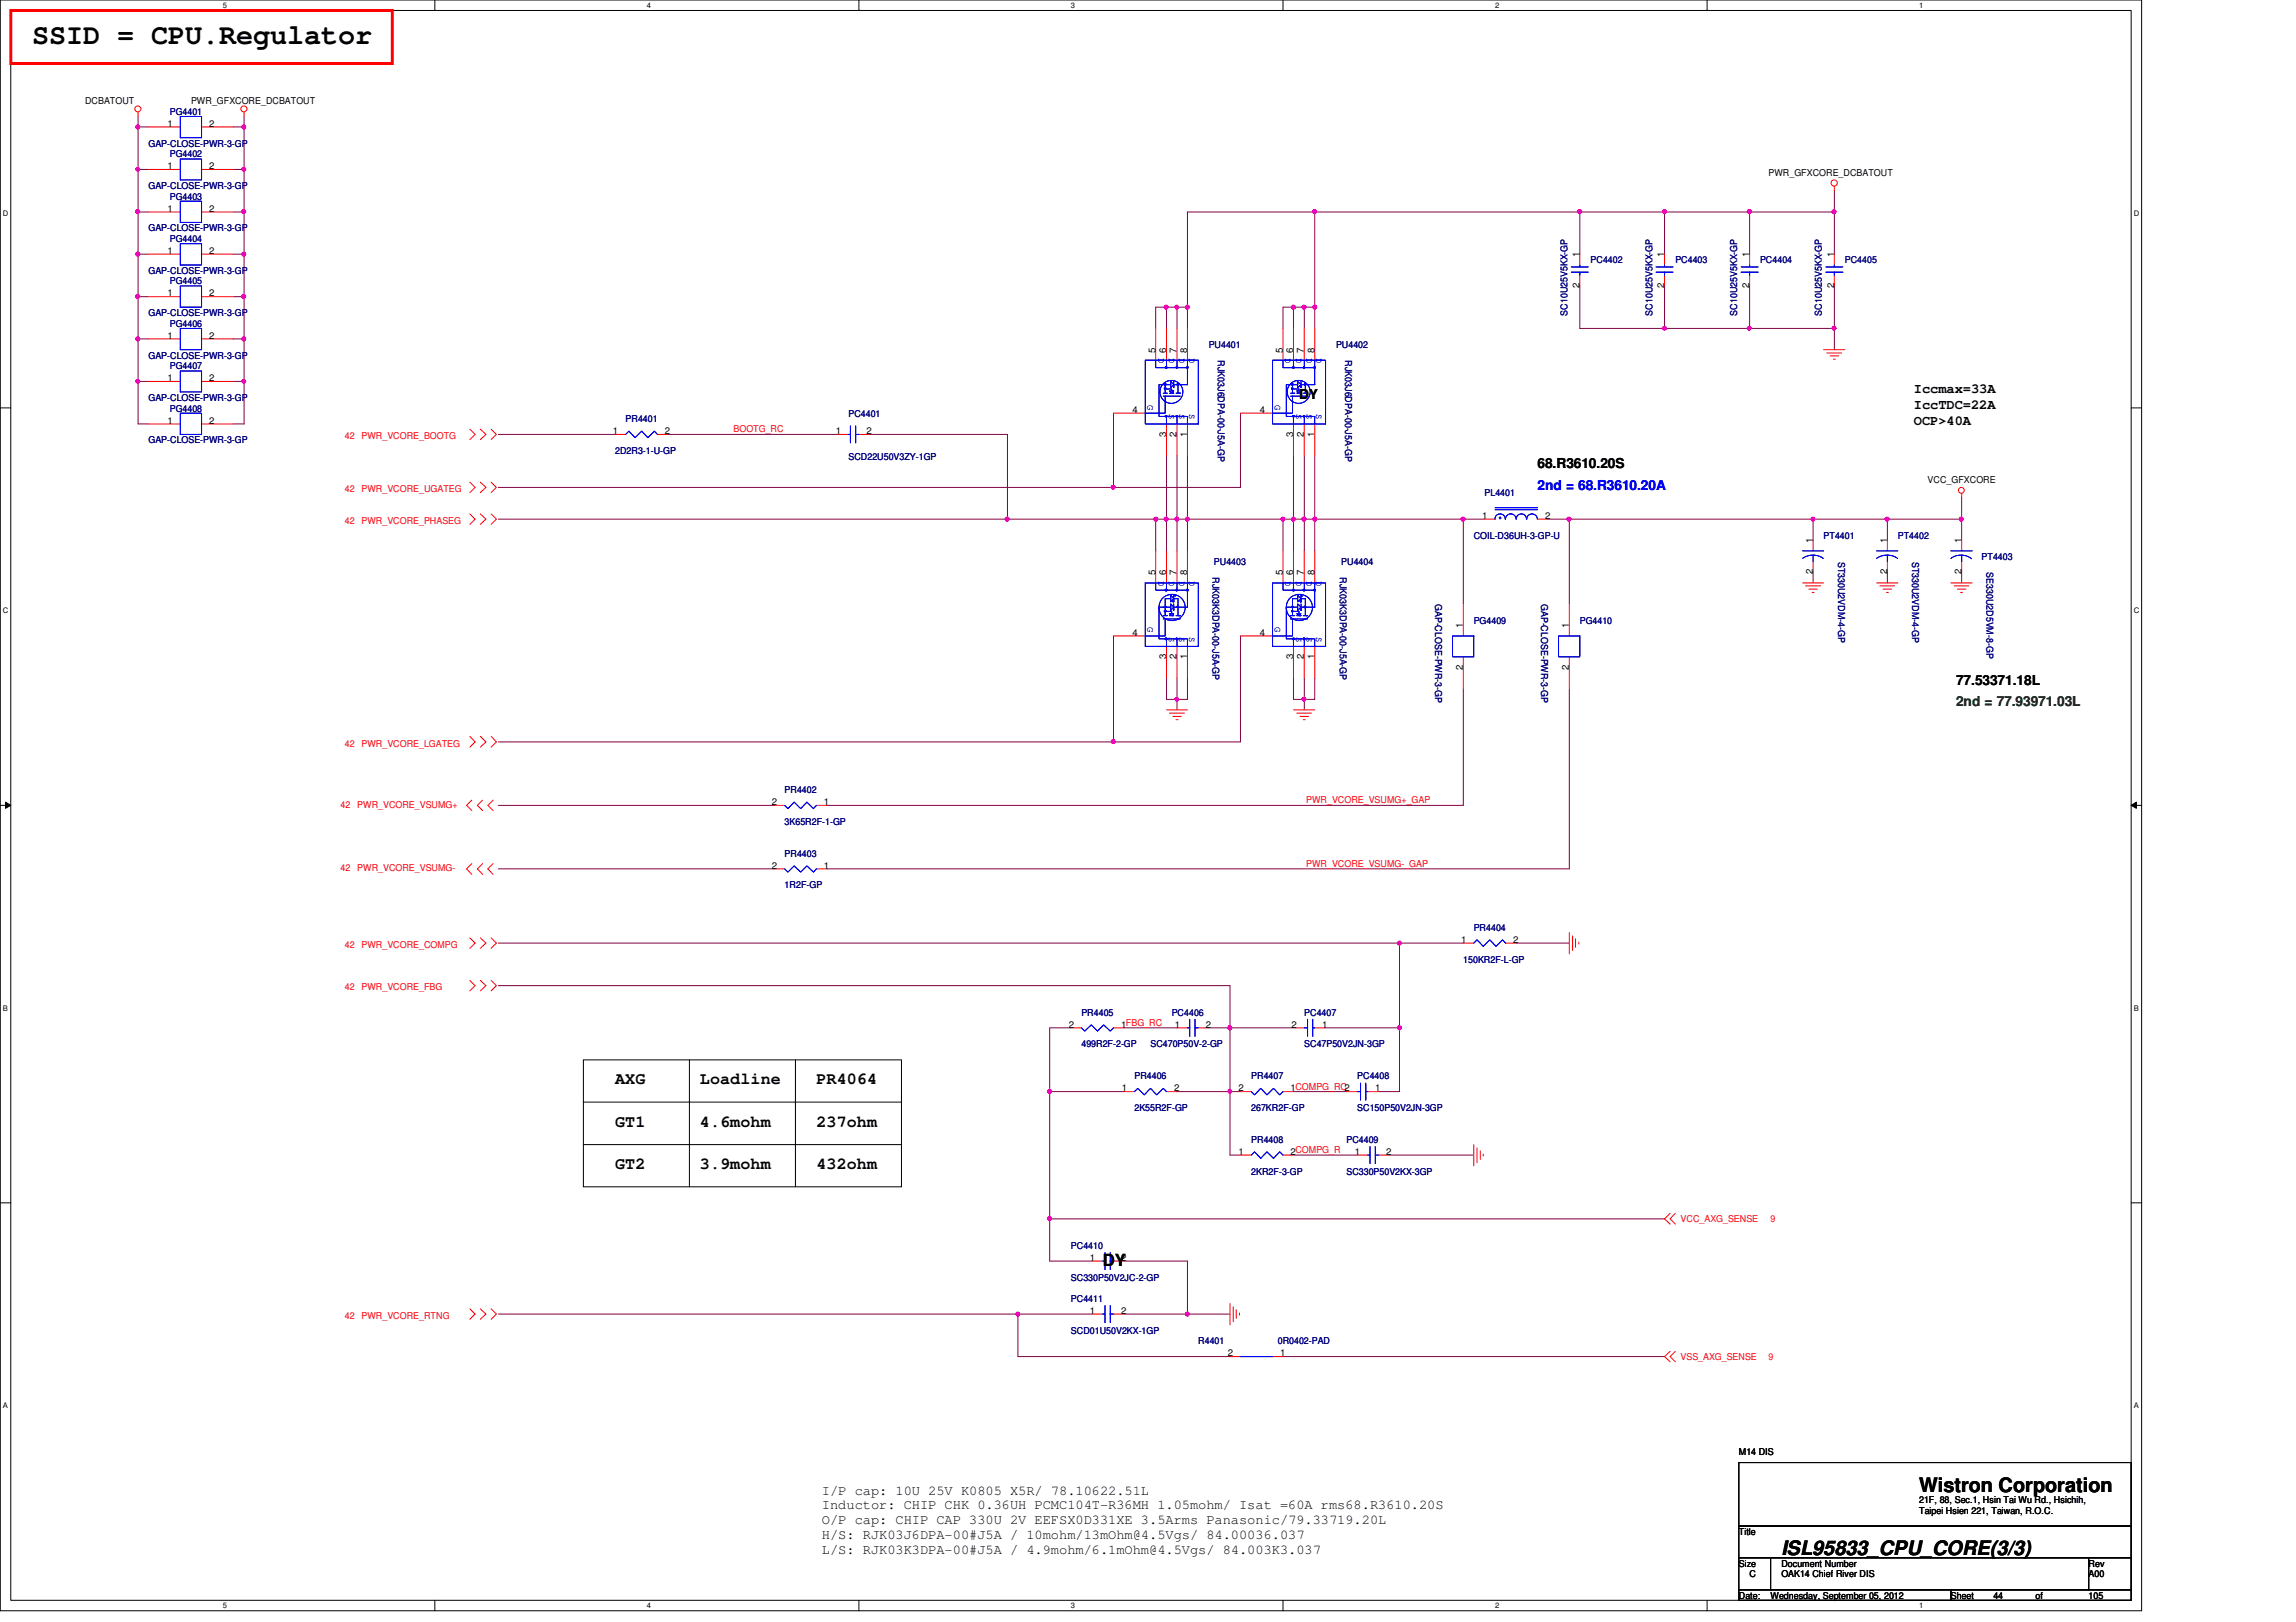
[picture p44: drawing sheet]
<svg xmlns="http://www.w3.org/2000/svg" width="297mm" height="210mm" viewBox="0 0 297 210" stroke-linecap="round" stroke-linejoin="round" font-family="sans-serif">
<defs><g id="words">
<text font-size="3.7" x="4.1" y="5.8">SSID = CPU.Regulator</text>
<g font-size="2.6">
<text x="248.3" y="193">Wistron Corporation</text>
<text x="230.5" y="201.2">ISL95833_CPU_CORE(3/3)</text>
</g>
<g font-size="2.2">
<text x="79.6" y="140.3">AXG</text>
<text x="90.5" y="140.3">Loadline</text>
<text x="105.6" y="140.3">PR4064</text>
<text x="79.6" y="145.8">GT1</text>
<text x="90.5" y="145.8">4.6mohm</text>
<text x="105.6" y="145.8">237ohm</text>
<text x="79.6" y="151.3">GT2</text>
<text x="90.5" y="151.3">3.9mohm</text>
<text x="105.6" y="151.3">432ohm</text>
<text x="142.7" y="163.9">DY</text>
</g>
<g font-size="1.8">
<text x="168.1" y="51.7">DY</text>
<text x="247.6" y="50.9">Iccmax=33A</text>
<text x="247.6" y="53">IccTDC=22A</text>
<text x="247.6" y="55">OCP&gt;40A</text>
<text x="198.9" y="60.6">68.R3610.20S</text>
<text x="253.1" y="88.6">77.53371.18L</text>
<text x="106.3" y="193.4">I/P cap: 10U 25V K0805 X5R/ 78.10622.51L</text>
<text x="106.3" y="195.3">Inductor: CHIP CHK 0.36UH PCMC104T-R36MH 1.05mohm/ Isat =60A rms68.R3610.20S</text>
<text x="106.3" y="197.2">O/P cap: CHIP CAP 330U 2V EEFSX0D331XE 3.5Arms Panasonic/79.33719.20L</text>
<text x="106.3" y="199.1">H/S: RJK03J6DPA-00#J5A / 10mohm/13mOhm@4.5Vgs/ 84.00036.037</text>
<text x="106.3" y="201">L/S: RJK03K3DPA-00#J5A / 4.9mohm/6.1mOhm@4.5Vgs/ 84.003K3.037</text>
</g>
<text font-size="1.8" fill="#00f" x="198.9" y="63.4">2nd = 68.R3610.20A</text>
<text font-size="1.8" fill="#008000" x="253.1" y="91.4">2nd = 77.93971.03L</text>
<g font-size="1.2">
<text x="11" y="13.5">DCBATOUT</text>
<text x="21.7" y="16.4">1</text>
<text x="24.7" y="13.5">PWR_GFXCORE_DCBATOUT</text>
<text x="27" y="16.4">2</text>
<text x="21.7" y="21.9">1</text>
<text x="27" y="21.9">2</text>
<text x="228.8" y="22.8">PWR_GFXCORE_DCBATOUT</text>
<text x="21.7" y="27.4">1</text>
<text x="27" y="27.4">2</text>
<text x="21.7" y="32.9">1</text>
<text x="27" y="32.9">2</text>
<text x="204.3" y="33.3" transform="rotate(-90 204.3 33.3)">1</text>
<text x="215.3" y="33.3" transform="rotate(-90 215.3 33.3)">1</text>
<text x="226.3" y="33.3" transform="rotate(-90 226.3 33.3)">1</text>
<text x="237.3" y="33.3" transform="rotate(-90 237.3 33.3)">1</text>
<text x="21.7" y="38.4">1</text>
<text x="27" y="38.4">2</text>
<text x="204.3" y="37.3" transform="rotate(-90 204.3 37.3)">2</text>
<text x="215.3" y="37.3" transform="rotate(-90 215.3 37.3)">2</text>
<text x="226.3" y="37.3" transform="rotate(-90 226.3 37.3)">2</text>
<text x="237.3" y="37.3" transform="rotate(-90 237.3 37.3)">2</text>
<text x="21.7" y="43.8">1</text>
<text x="27" y="43.8">2</text>
<text x="149.5" y="45.6" transform="rotate(-90 149.5 45.6)">5</text>
<text x="150.9" y="45.6" transform="rotate(-90 150.9 45.6)">6</text>
<text x="152.2" y="45.6" transform="rotate(-90 152.2 45.6)">7</text>
<text x="153.6" y="45.6" transform="rotate(-90 153.6 45.6)">8</text>
<text x="165.9" y="45.6" transform="rotate(-90 165.9 45.6)">5</text>
<text x="167.3" y="45.6" transform="rotate(-90 167.3 45.6)">6</text>
<text x="168.7" y="45.6" transform="rotate(-90 168.7 45.6)">7</text>
<text x="170" y="45.6" transform="rotate(-90 170 45.6)">8</text>
<text x="21.7" y="49.3">1</text>
<text x="27" y="49.3">2</text>
<text x="146.5" y="53.4">4</text>
<text x="163" y="53.4">4</text>
<text x="21.7" y="54.8">1</text>
<text x="27" y="54.8">2</text>
<text x="79.3" y="56.2">1</text>
<text x="86" y="56.2">2</text>
<text x="108.1" y="56.2">1</text>
<text x="112.1" y="56.2">2</text>
<text x="150.9" y="56.5" transform="rotate(-90 150.9 56.5)">3</text>
<text x="152.2" y="56.5" transform="rotate(-90 152.2 56.5)">2</text>
<text x="153.6" y="56.5" transform="rotate(-90 153.6 56.5)">1</text>
<text x="167.3" y="56.5" transform="rotate(-90 167.3 56.5)">3</text>
<text x="168.7" y="56.5" transform="rotate(-90 168.7 56.5)">2</text>
<text x="170" y="56.5" transform="rotate(-90 170 56.5)">1</text>
<text x="249.4" y="62.6">VCC_GFXCORE</text>
<text x="191.8" y="67.1">1</text>
<text x="199.9" y="67.1">2</text>
<text x="234.5" y="70.3" transform="rotate(-90 234.5 70.3)">1</text>
<text x="244.1" y="70.3" transform="rotate(-90 244.1 70.3)">1</text>
<text x="253.7" y="70.3" transform="rotate(-90 253.7 70.3)">1</text>
<text x="149.5" y="74.5" transform="rotate(-90 149.5 74.5)">5</text>
<text x="150.9" y="74.5" transform="rotate(-90 150.9 74.5)">6</text>
<text x="152.2" y="74.5" transform="rotate(-90 152.2 74.5)">7</text>
<text x="153.6" y="74.5" transform="rotate(-90 153.6 74.5)">8</text>
<text x="165.9" y="74.5" transform="rotate(-90 165.9 74.5)">5</text>
<text x="167.3" y="74.5" transform="rotate(-90 167.3 74.5)">6</text>
<text x="168.7" y="74.5" transform="rotate(-90 168.7 74.5)">7</text>
<text x="170" y="74.5" transform="rotate(-90 170 74.5)">8</text>
<text x="234.5" y="74.3" transform="rotate(-90 234.5 74.3)">2</text>
<text x="244.1" y="74.3" transform="rotate(-90 244.1 74.3)">2</text>
<text x="253.7" y="74.3" transform="rotate(-90 253.7 74.3)">2</text>
<text x="146.5" y="82.3">4</text>
<text x="163" y="82.3">4</text>
<text x="189.3" y="81.3" transform="rotate(-90 189.3 81.3)">1</text>
<text x="203" y="81.3" transform="rotate(-90 203 81.3)">1</text>
<text x="150.9" y="85.3" transform="rotate(-90 150.9 85.3)">3</text>
<text x="152.2" y="85.3" transform="rotate(-90 152.2 85.3)">2</text>
<text x="153.6" y="85.3" transform="rotate(-90 153.6 85.3)">1</text>
<text x="167.3" y="85.3" transform="rotate(-90 167.3 85.3)">3</text>
<text x="168.7" y="85.3" transform="rotate(-90 168.7 85.3)">2</text>
<text x="170" y="85.3" transform="rotate(-90 170 85.3)">1</text>
<text x="189.3" y="86.7" transform="rotate(-90 189.3 86.7)">2</text>
<text x="203" y="86.7" transform="rotate(-90 203 86.7)">2</text>
<text x="99.9" y="104.2">2</text>
<text x="106.6" y="104.2">1</text>
<text x="99.9" y="112.4">2</text>
<text x="106.6" y="112.4">1</text>
<text x="189" y="122">1</text>
<text x="195.7" y="122">2</text>
<text x="138.3" y="133">2</text>
<text x="145" y="133">1FBG_RC</text>
<text x="152" y="133">1</text>
<text x="156" y="133">2</text>
<text x="167.1" y="133">2</text>
<text x="171.1" y="133">1</text>
<text x="145.1" y="141.2">1</text>
<text x="151.9" y="141.2">2</text>
<text x="160.2" y="141.2">2</text>
<text x="167" y="141.2">1COMPG_RC2</text>
<text x="177.9" y="141.2">1</text>
<text x="160.2" y="149.4">1</text>
<text x="167" y="149.4">2COMPG_R</text>
<text x="175.3" y="149.4">1</text>
<text x="179.3" y="149.4">2</text>
<text x="141" y="163.2">1</text>
<text x="145" y="163.2">2</text>
<text x="141" y="170">1</text>
<text x="145" y="170">2</text>
<text x="158.8" y="175.5">2</text>
<text x="165.6" y="175.5">1</text>
<text x="225" y="188.3">M14 DIS</text>
<text x="248.3" y="194.5">21F, 88, Sec.1, Hsin Tai Wu Rd., Hsichih,</text>
<text x="248.3" y="196">Taipei Hsien 221, Taiwan, R.O.C.</text>
<text x="225" y="198.6">Title</text>
<text x="225" y="202.7">Size</text>
<text x="230.5" y="202.7">Document Number</text>
<text x="270.2" y="202.7">Rev</text>
<text x="225" y="206.9">Date:</text>
<text x="226.4" y="204.1">C</text>
<text x="229.1" y="206.9">Wednesday, September 05, 2012</text>
<text x="230.5" y="204.1">OAK14 Chief River DIS</text>
<text x="252.4" y="206.9">Sheet</text>
<text x="257.9" y="206.9">44</text>
<text x="263.4" y="206.9">of</text>
<text x="270.2" y="204.1">A00</text>
<text x="270.2" y="206.9">105</text>
</g>
<g font-size="1.2" fill="#000080">
<text x="22" y="14.9">PG4401</text>
<text x="19.2" y="19">GAP-CLOSE-PWR-3-GP</text>
<text x="22" y="20.3">PG4402</text>
<text x="19.2" y="29.9">GAP-CLOSE-PWR-3-GP</text>
<text x="19.2" y="24.4">GAP-CLOSE-PWR-3-GP</text>
<text x="22" y="25.8">PG4403</text>
<text x="19.2" y="35.4">GAP-CLOSE-PWR-3-GP</text>
<text x="22" y="31.3">PG4404</text>
<text x="205.8" y="34">PC4402</text>
<text x="216.7" y="34">PC4403</text>
<text x="227.7" y="34">PC4404</text>
<text x="238.7" y="34">PC4405</text>
<text x="19.2" y="40.9">GAP-CLOSE-PWR-3-GP</text>
<text x="22" y="36.8">PG4405</text>
<text x="202.8" y="40.9" transform="rotate(-90 202.8 40.9)">SC10U25V5KX-GP</text>
<text x="213.8" y="40.9" transform="rotate(-90 213.8 40.9)">SC10U25V5KX-GP</text>
<text x="224.7" y="40.9" transform="rotate(-90 224.7 40.9)">SC10U25V5KX-GP</text>
<text x="235.7" y="40.9" transform="rotate(-90 235.7 40.9)">SC10U25V5KX-GP</text>
<text x="19.2" y="46.4">GAP-CLOSE-PWR-3-GP</text>
<text x="22" y="47.8">PG4407</text>
<text x="22" y="42.3">PG4406</text>
<text x="156.4" y="45">PU4401</text>
<text x="157.6" y="46.6" transform="rotate(90 157.6 46.6)">RJK03J6DPA-00-J5A-GP</text>
<text x="172.8" y="45">PU4402</text>
<text x="174" y="46.6" transform="rotate(90 174 46.6)">RJK03J6DPA-00-J5A-GP</text>
<text x="19.2" y="51.9">GAP-CLOSE-PWR-3-GP</text>
<text x="22" y="53.3">PG4408</text>
<text x="109.8" y="53.9">PC4401</text>
<text x="19.2" y="57.4">GAP-CLOSE-PWR-3-GP</text>
<text x="79.6" y="58.7">2D2R3-1-U-GP</text>
<text x="80.9" y="54.6">PR4401</text>
<text x="109.8" y="59.6">SCD22U50V3ZY-1GP</text>
<text x="192.1" y="64.2">PL4401</text>
<text x="190.7" y="69.7">COIL-D36UH-3-GP-U</text>
<text x="235.9" y="69.7">PT4401</text>
<text x="245.5" y="69.7">PT4402</text>
<text x="156.9" y="74.7" transform="rotate(90 156.9 74.7)">RJK03K3DPA-00-J5A-GP</text>
<text x="157.1" y="73.2">PU4403</text>
<text x="173.4" y="74.7" transform="rotate(90 173.4 74.7)">RJK03K3DPA-00-J5A-GP</text>
<text x="173.5" y="73.2">PU4404</text>
<text x="237.8" y="72.7" transform="rotate(90 237.8 72.7)">ST330U2VDM-4-GP</text>
<text x="247.4" y="72.7" transform="rotate(90 247.4 72.7)">ST330U2VDM-4-GP</text>
<text x="256.4" y="72.4">PT4403</text>
<text x="257" y="74" transform="rotate(90 257 74)">SE330U2D5VM-8-GP</text>
<text x="185.7" y="78.1" transform="rotate(90 185.7 78.1)">GAP-CLOSE-PWR-3-GP</text>
<text x="190.7" y="80.7">PG4409</text>
<text x="199.4" y="78.1" transform="rotate(90 199.4 78.1)">GAP-CLOSE-PWR-3-GP</text>
<text x="204.4" y="80.7">PG4410</text>
<text x="101.5" y="102.6">PR4402</text>
<text x="101.5" y="106.7">3K65R2F-1-GP</text>
<text x="101.5" y="110.9">PR4403</text>
<text x="101.5" y="115">1R2F-GP</text>
<text x="189.3" y="124.6">150KR2F-L-GP</text>
<text x="190.7" y="120.4">PR4404</text>
<text x="139.9" y="131.4">PR4405</text>
<text x="151.6" y="131.4">PC4406</text>
<text x="168.7" y="131.4">PC4407</text>
<text x="139.9" y="135.6">499R2F-2-GP</text>
<text x="148.8" y="135.6">SC470P50V-2-GP</text>
<text x="168.7" y="135.6">SC47P50V2JN-3GP</text>
<text x="146.8" y="139.7">PR4406</text>
<text x="146.8" y="143.8">2K55R2F-GP</text>
<text x="161.9" y="139.7">PR4407</text>
<text x="161.9" y="143.8">267KR2F-GP</text>
<text x="175.6" y="139.7">PC4408</text>
<text x="175.6" y="143.8">SC150P50V2JN-3GP</text>
<text x="161.9" y="147.9">PR4408</text>
<text x="174.2" y="147.9">PC4409</text>
<text x="161.9" y="152">2KR2F-3-GP</text>
<text x="174.2" y="152">SC330P50V2KX-3GP</text>
<text x="138.6" y="161.6">PC4410</text>
<text x="138.6" y="165.7">SC330P50V2JC-2-GP</text>
<text x="138.6" y="168.4">PC4411</text>
<text x="138.6" y="172.6">SCD01U50V2KX-1GP</text>
<text x="155" y="173.9">R4401</text>
<text x="165.3" y="173.9">0R0402-PAD</text>
</g>
<g font-size="1.2" fill="#00f">
<text x="149.9" y="46.4" transform="rotate(90 149.9 46.4)">D</text>
<text x="151.2" y="46.4" transform="rotate(90 151.2 46.4)">D</text>
<text x="152.6" y="46.4" transform="rotate(90 152.6 46.4)">D</text>
<text x="153.8" y="46.4" transform="rotate(90 153.8 46.4)">D</text>
<text x="166.3" y="46.4" transform="rotate(90 166.3 46.4)">D</text>
<text x="167.7" y="46.4" transform="rotate(90 167.7 46.4)">D</text>
<text x="169" y="46.4" transform="rotate(90 169 46.4)">D</text>
<text x="170.3" y="46.4" transform="rotate(90 170.3 46.4)">D</text>
<text x="148.5" y="52.4" transform="rotate(90 148.5 52.4)">G</text>
<text x="151.2" y="53.6" transform="rotate(90 151.2 53.6)">S</text>
<text x="152.6" y="53.6" transform="rotate(90 152.6 53.6)">S</text>
<text x="153.8" y="53.6" transform="rotate(90 153.8 53.6)">S</text>
<text x="164.9" y="52.4" transform="rotate(90 164.9 52.4)">G</text>
<text x="167.7" y="53.6" transform="rotate(90 167.7 53.6)">S</text>
<text x="169" y="53.6" transform="rotate(90 169 53.6)">S</text>
<text x="170.3" y="53.6" transform="rotate(90 170.3 53.6)">S</text>
<text x="149.9" y="75.1" transform="rotate(90 149.9 75.1)">D</text>
<text x="151.2" y="75.1" transform="rotate(90 151.2 75.1)">D</text>
<text x="152.6" y="75.1" transform="rotate(90 152.6 75.1)">D</text>
<text x="153.8" y="75.1" transform="rotate(90 153.8 75.1)">D</text>
<text x="166.3" y="75.1" transform="rotate(90 166.3 75.1)">D</text>
<text x="167.7" y="75.1" transform="rotate(90 167.7 75.1)">D</text>
<text x="169" y="75.1" transform="rotate(90 169 75.1)">D</text>
<text x="170.3" y="75.1" transform="rotate(90 170.3 75.1)">D</text>
<text x="148.5" y="81.2" transform="rotate(90 148.5 81.2)">G</text>
<text x="151.2" y="82.4" transform="rotate(90 151.2 82.4)">S</text>
<text x="152.6" y="82.4" transform="rotate(90 152.6 82.4)">S</text>
<text x="153.8" y="82.4" transform="rotate(90 153.8 82.4)">S</text>
<text x="164.9" y="81.2" transform="rotate(90 164.9 81.2)">G</text>
<text x="167.7" y="82.4" transform="rotate(90 167.7 82.4)">S</text>
<text x="169" y="82.4" transform="rotate(90 169 82.4)">S</text>
<text x="170.3" y="82.4" transform="rotate(90 170.3 82.4)">S</text>
</g>
<g font-size="1.2" fill="#f00">
<text x="44.6" y="56.8">42</text>
<text x="46.8" y="56.8">PWR_VCORE_BOOTG</text>
<text x="94.9" y="56">BOOTG_RC</text>
<text x="44.6" y="63.7">42</text>
<text x="46.8" y="63.7">PWR_VCORE_UGATEG</text>
<text x="44.6" y="67.8">42</text>
<text x="46.8" y="67.8">PWR_VCORE_PHASEG</text>
<text x="44.6" y="96.6">42</text>
<text x="46.8" y="96.6">PWR_VCORE_LGATEG</text>
<text x="44.1" y="104.6">42</text>
<text x="46.2" y="104.6">PWR_VCORE_VSUMG+</text>
<text x="169" y="104">PWR_VCORE_VSUMG+_GAP</text>
<text x="44.1" y="112.8">42</text>
<text x="46.2" y="112.8">PWR_VCORE_VSUMG-</text>
<text x="169" y="112.2">PWR_VCORE_VSUMG-_GAP</text>
<text x="44.6" y="122.6">42</text>
<text x="46.8" y="122.6">PWR_VCORE_COMPG</text>
<text x="44.6" y="128.1">42</text>
<text x="46.8" y="128.1">PWR_VCORE_FBG</text>
<text x="217.4" y="158.2">VCC_AXG_SENSE</text>
<text x="229.1" y="158.2">9</text>
<text x="44.6" y="170.6">42</text>
<text x="46.8" y="170.6">PWR_VCORE_RTNG</text>
<text x="217.4" y="176">VSS_AXG_SENSE</text>
<text x="228.8" y="176">9</text>
</g>
<g font-size="1">
<text x="28.8" y="1">5</text>
<text x="83.7" y="1">4</text>
<text x="138.6" y="1">3</text>
<text x="193.4" y="1">2</text>
<text x="248.3" y="1">1</text>
<text x=".4" y="27.9">D</text>
<text x="276.1" y="27.9">D</text>
<text x=".4" y="79.4">C</text>
<text x="276.1" y="79.4">C</text>
<text x=".4" y="130.8">B</text>
<text x="276.1" y="130.8">B</text>
<text x=".4" y="182.2">A</text>
<text x="276.1" y="182.2">A</text>
<text x="28.8" y="208.1">5</text>
<text x="83.7" y="208.1">4</text>
<text x="138.6" y="208.1">3</text>
<text x="193.4" y="208.1">2</text>
<text x="248.3" y="208.1">1</text>
</g>
</g></defs>
<path d="M0 0h277.1v208.4h-277.1zM1.4 1.4h274.3v205.7h-274.3z" fill="none" stroke="#000" stroke-width=".13"/>
<g fill="#fff">
<path d="M28.8 .1h.6v1.1h-.6z"/>
<path d="M28.8 207.2h.6v1.1h-.6z"/>
</g>
<path d="M56.3 0v1.4M56.3 207.1v1.3" fill="none" stroke="#000" stroke-width=".13"/>
<g fill="#fff">
<path d="M83.7 .1h.5v1.1h-.5z"/>
<path d="M83.7 207.2h.5v1.1h-.5z"/>
</g>
<path d="M111.1 0v1.4M111.1 207.1v1.3" fill="none" stroke="#000" stroke-width=".13"/>
<g fill="#fff">
<path d="M138.6 .1h.5v1.1h-.5z"/>
<path d="M138.6 207.2h.5v1.1h-.5z"/>
</g>
<path d="M166 0v1.4M166 207.1v1.3" fill="none" stroke="#000" stroke-width=".13"/>
<g fill="#fff">
<path d="M193.4 .1h.6v1.1h-.6z"/>
<path d="M193.4 207.2h.6v1.1h-.6z"/>
</g>
<path d="M220.8 0v1.4M220.8 207.1v1.3" fill="none" stroke="#000" stroke-width=".13"/>
<g fill="#fff">
<path d="M248.3 .1h.5v1.1h-.5z"/>
<path d="M248.3 207.2h.5v1.1h-.5z"/>
<path d="M.4 27.1h.7v1.1h-.7z"/>
<path d="M276.1 27.1h.7v1.1h-.7z"/>
<path d="M.4 78.5h.7v1.1h-.7z"/>
<path d="M276.1 78.5h.7v1.1h-.7z"/>
</g>
<path d="M0 52.8h1.4M275.7 52.8h1.4" fill="none" stroke="#000" stroke-width=".13"/>
<g fill="#fff">
<path d="M.4 129.9h.6v1.1h-.6z"/>
<path d="M276.1 129.9h.6v1.1h-.6z"/>
</g>
<path d="M0 104.2h1.4M.7 103.8l.7 .4-.7 .4zM275.7 104.2l.7-.4v.8zM275.7 104.2h1.4" fill="none" stroke="#000" stroke-width=".13"/>
<path d="M.7 103.8l.7 .4-.7 .4zM275.7 104.2l.7-.4v.8z" fill="#000"/>
<g fill="#fff">
<path d="M.4 181.4h.6v1.1h-.6z"/>
<path d="M276.1 181.4h.6v1.1h-.6z"/>
</g>
<path d="M0 155.7h1.4M275.7 155.7h1.4" fill="none" stroke="#000" stroke-width=".13"/>
<path d="M204.4 27.4v5.5M204.4 37v5.5h10.9" fill="none" stroke="#800040" stroke-width=".13"/>
<circle cx="215.3" cy="42.5" r=".25" fill="#f0f"/>
<circle cx="215.3" cy="42.5" r=".25" fill="none" stroke="#f0f" stroke-width=".13"/>
<path d="M170.1 27.4h34.3" fill="none" stroke="#800040" stroke-width=".13"/>
<circle cx="170.1" cy="27.4" r=".26" fill="#f0f"/>
<circle cx="170.1" cy="27.4" r=".26" fill="none" stroke="#f0f" stroke-width=".13"/>
<path d="M170.1 67.2h19.2v10.9M253.8 67.2v2.7M160.5 82.3v13.7" fill="none" stroke="#800040" stroke-width=".13"/>
<circle cx="253.7" cy="67.2" r=".26" fill="#f0f"/>
<circle cx="253.7" cy="67.2" r=".26" fill="none" stroke="#f0f" stroke-width=".13"/>
<path d="M234.6 67.2h9.6v2.7M244.2 74v1.4M253.8 74v1.4" fill="none" stroke="#800040" stroke-width=".13"/>
<path d="M234.4 67l.1-.1 .2 .1v.4h-.2h-.1z" fill-rule="evenodd" fill="#f0f"/>
<path d="M234.4 67l.1-.1 .2 .1v.4h-.2h-.1z" fill="none" stroke="#f0f" stroke-width=".13"/>
<path d="M203 67.2h31.6v2.7M234.6 74v1.4" fill="none" stroke="#800040" stroke-width=".13"/>
<circle cx="203" cy="67.2" r=".26" fill="#f0f"/>
<circle cx="203" cy="67.2" r=".26" fill="none" stroke="#f0f" stroke-width=".13"/>
<path d="M64.5 56.2h15.1M135.8 157.7h79.5M145.4 170.1h8.2" fill="none" stroke="#800040" stroke-width=".13"/>
<circle cx="135.8" cy="157.7" r=".26" fill="#f0f"/>
<circle cx="135.8" cy="157.7" r=".26" fill="none" stroke="#f0f" stroke-width=".13"/>
<path d="M64.5 127.6h94.6M156.4 133h2.7M167.3 149.5h8.3M178.3 141.3h2.8M131.7 170.1v5.5" fill="none" stroke="#800040" stroke-width=".13"/>
<path d="M158.9 132.8h.2l.2 .1v.3l-.2 .1-.2-.1z" fill-rule="evenodd" fill="#f0f"/>
<path d="M158.9 132.8h.2l.2 .1v.3l-.2 .1-.2-.1z" fill="none" stroke="#f0f" stroke-width=".13"/>
<path d="M135.8 133v8.3M145.4 133h6.9M181.1 122h8.2" fill="none" stroke="#800040" stroke-width=".13"/>
<circle cx="181.1" cy="122" r=".26" fill="#f0f"/>
<circle cx="181.1" cy="122" r=".26" fill="none" stroke="#f0f" stroke-width=".13"/>
<path d="M135.8 157.7v5.5h5.5M179.7 149.5h11M145.4 163.2h8.2v6.9h5.5" fill="none" stroke="#800040" stroke-width=".13"/>
<circle cx="153.6" cy="170.1" r=".26" fill="#f0f"/>
<circle cx="153.6" cy="170.1" r=".26" fill="none" stroke="#f0f" stroke-width=".13"/>
<path d="M135.8 133h2.8M135.8 141.3v16.4M159.1 141.3h1.4M167.3 141.3h6.9M131.7 170.1h9.6" fill="none" stroke="#800040" stroke-width=".13"/>
<path d="M131.5 169.9l.2-.1 .2 .1-.1 .3-.1 .1-.2-.1z" fill-rule="evenodd" fill="#f0f"/>
<path d="M131.5 169.9l.2-.1 .2 .1-.1 .3-.1 .1-.2-.1z" fill="none" stroke="#f0f" stroke-width=".13"/>
<path d="M196.2 122h6.8M135.8 141.3h9.6" fill="none" stroke="#800040" stroke-width=".13"/>
<circle cx="135.8" cy="141.2" r=".26" fill="#f0f"/>
<circle cx="135.8" cy="141.2" r=".26" fill="none" stroke="#f0f" stroke-width=".13"/>
<path d="M64.5 122h116.6M171.5 133h9.6M152.3 141.3h6.8" fill="none" stroke="#800040" stroke-width=".13"/>
<path d="M158.9 141h.2l.2 .1v.3l-.2 .1-.2-.1z" fill-rule="evenodd" fill="#f0f"/>
<path d="M158.9 141h.2l.2 .1v.3l-.2 .1-.2-.1z" fill="none" stroke="#f0f" stroke-width=".13"/>
<path d="M181.1 133v8.3" fill="none" stroke="#800040" stroke-width=".13"/>
<circle cx="181.1" cy="133" r=".26" fill="#f0f"/>
<circle cx="181.1" cy="133" r=".26" fill="none" stroke="#f0f" stroke-width=".13"/>
<path d="M152.3 59v8.2M153.6 59v8.2M167.3 133h-8.2v16.5h1.4M181.1 122v11" fill="none" stroke="#800040" stroke-width=".13"/>
<path d="M158.9 132.8h.2l.2 .1v.3l-.2 .1-.2-.1z" fill-rule="evenodd" fill="#f0f"/>
<path d="M158.9 132.8h.2l.2 .1v.3l-.2 .1-.2-.1z" fill="none" stroke="#f0f" stroke-width=".13"/>
<path d="M150.9 59v8.2" fill="none" stroke="#800040" stroke-width=".13"/>
<circle cx="150.9" cy="67.2" r=".26" fill="#f0f"/>
<circle cx="150.9" cy="67.2" r=".26" fill="none" stroke="#f0f" stroke-width=".13"/>
<path d="M150.9 87.8v2.7M153.6 87.8v2.7h-1.3v1.4M64.5 112.4h35.7" fill="none" stroke="#800040" stroke-width=".13"/>
<path d="M152.1 90.3h.3l.1 .2-.1 .1-.2 .1-.1-.1z" fill-rule="evenodd" fill="#f0f"/>
<path d="M152.1 90.3h.3l.1 .2-.1 .1-.2 .1-.1-.1z" fill="none" stroke="#f0f" stroke-width=".13"/>
<path d="M167.3 59v8.2h1.4M152.3 67.2h1.3" fill="none" stroke="#800040" stroke-width=".13"/>
<circle cx="167.3" cy="67.2" r=".26" fill="#f0f"/>
<circle cx="167.3" cy="67.2" r=".26" fill="none" stroke="#f0f" stroke-width=".13"/>
<path d="M237.3 27.4h-10.9v5.5" fill="none" stroke="#800040" stroke-width=".13"/>
<circle cx="226.3" cy="27.4" r=".26" fill="#f0f"/>
<circle cx="226.3" cy="27.4" r=".26" fill="none" stroke="#f0f" stroke-width=".13"/>
<path d="M160.5 53.5v9.6M167.3 87.8v2.7h1.4v-2.7M170.1 87.8v2.7" fill="none" stroke="#800040" stroke-width=".13"/>
<circle cx="168.7" cy="90.5" r=".25" fill="#f0f"/>
<circle cx="168.7" cy="90.5" r=".25" fill="none" stroke="#f0f" stroke-width=".13"/>
<path d="M226.4 37v5.5M168.7 59v8.2M170.1 90.5h-1.4v1.4" fill="none" stroke="#800040" stroke-width=".13"/>
<circle cx="168.7" cy="67.2" r=".26" fill="#f0f"/>
<circle cx="168.7" cy="67.2" r=".26" fill="none" stroke="#f0f" stroke-width=".13"/>
<path d="M170.1 59v8.2" fill="none" stroke="#800040" stroke-width=".13"/>
<circle cx="170.1" cy="67.2" r=".26" fill="#f0f"/>
<circle cx="170.1" cy="67.2" r=".26" fill="none" stroke="#f0f" stroke-width=".13"/>
<path d="M237.3 37v5.5M166 67.2h1.3M168.7 67.2h1.4" fill="none" stroke="#800040" stroke-width=".13"/>
<path d="M165.8 67l.1-.1 .3 .1-.1 .4h-.2h-.1z" fill-rule="evenodd" fill="#f0f"/>
<path d="M165.8 67l.1-.1 .3 .1-.1 .4h-.2h-.1z" fill="none" stroke="#f0f" stroke-width=".13"/>
<path d="M226.4 42.5h10.9M150.9 67.2h1.4" fill="none" stroke="#800040" stroke-width=".13"/>
<circle cx="237.3" cy="42.5" r=".25" fill="#f0f"/>
<circle cx="237.3" cy="42.5" r=".25" fill="none" stroke="#f0f" stroke-width=".13"/>
<path d="M237.3 42.5v2.8M189.3 67.2h2.8" fill="none" stroke="#800040" stroke-width=".13"/>
<circle cx="189.3" cy="67.2" r=".26" fill="#f0f"/>
<circle cx="189.3" cy="67.2" r=".26" fill="none" stroke="#f0f" stroke-width=".13"/>
<path d="M130.3 67.2h20.6M253.8 64.4v2.8M107 104.2h82.3" fill="none" stroke="#800040" stroke-width=".13"/>
<circle cx="149.5" cy="67.2" r=".26" fill="#f0f"/>
<circle cx="149.5" cy="67.2" r=".26" fill="none" stroke="#f0f" stroke-width=".13"/>
<path d="M244.2 67.2h9.6" fill="none" stroke="#800040" stroke-width=".13"/>
<circle cx="244.1" cy="67.2" r=".26" fill="#f0f"/>
<circle cx="244.1" cy="67.2" r=".26" fill="none" stroke="#f0f" stroke-width=".13"/>
<path d="M166 39.8h1.3M237.3 24.7v2.7M144.1 53.5v9.6h-79.6M152.3 87.8v2.7h-1.4M107 112.4h96" fill="none" stroke="#800040" stroke-width=".13"/>
<circle cx="144" cy="63" r=".25" fill="#f0f"/>
<circle cx="144" cy="63" r=".25" fill="none" stroke="#f0f" stroke-width=".13"/>
<path d="M150.9 39.8h-1.4v2.7M153.6 39.8v2.7M149.5 67.2v4.1M150.9 67.2v4.1M152.3 67.2v4.1" fill="none" stroke="#800040" stroke-width=".13"/>
<path d="M152.1 67l.1-.1 .2 .1v.4h-.2h-.1z" fill-rule="evenodd" fill="#f0f"/>
<path d="M152.1 67l.1-.1 .2 .1v.4h-.2h-.1z" fill="none" stroke="#f0f" stroke-width=".13"/>
<path d="M152.3 39.8v2.7" fill="none" stroke="#800040" stroke-width=".13"/>
<path d="M152.1 39.6l.1-.1 .2 .1v.3l-.2 .1-.1-.1z" fill-rule="evenodd" fill="#f0f"/>
<path d="M152.1 39.6l.1-.1 .2 .1v.3l-.2 .1-.1-.1z" fill="none" stroke="#f0f" stroke-width=".13"/>
<path d="M150.9 39.8v2.7M152.3 39.8h1.3M86.4 56.2h22M153.6 67.2v4.1" fill="none" stroke="#800040" stroke-width=".13"/>
<circle cx="150.9" cy="39.8" r=".26" fill="#f0f"/>
<circle cx="150.9" cy="39.8" r=".26" fill="none" stroke="#f0f" stroke-width=".13"/>
<path d="M150.9 39.8h1.4M31.6 49.4v5.5" fill="none" stroke="#800040" stroke-width=".13"/>
<circle cx="31.5" cy="49.3" r=".25" fill="#f0f"/>
<circle cx="31.5" cy="49.3" r=".25" fill="none" stroke="#f0f" stroke-width=".13"/>
<path d="M17.9 49.4v5.5M30.2 54.9h1.4" fill="none" stroke="#800040" stroke-width=".13"/>
<circle cx="17.8" cy="49.3" r=".25" fill="#f0f"/>
<circle cx="17.8" cy="49.3" r=".25" fill="none" stroke="#f0f" stroke-width=".13"/>
<path d="M153.6 67.2h12.4v4.1" fill="none" stroke="#800040" stroke-width=".13"/>
<circle cx="153.6" cy="67.2" r=".26" fill="#f0f"/>
<circle cx="153.6" cy="67.2" r=".26" fill="none" stroke="#f0f" stroke-width=".13"/>
<path d="M31.6 15.1v1.3M31.6 38.4v5.5M17.9 54.9h1.3" fill="none" stroke="#800040" stroke-width=".13"/>
<circle cx="31.5" cy="38.4" r=".26" fill="#f0f"/>
<circle cx="31.5" cy="38.4" r=".26" fill="none" stroke="#f0f" stroke-width=".13"/>
<path d="M17.9 16.4v5.5h1.3M17.9 27.4h1.3M17.9 32.9h1.3M30.2 32.9h1.4M166 39.8v2.7M167.3 67.2v4.1" fill="none" stroke="#800040" stroke-width=".13"/>
<circle cx="17.8" cy="16.4" r=".26" fill="#f0f"/>
<circle cx="17.8" cy="16.4" r=".26" fill="none" stroke="#f0f" stroke-width=".13"/>
<path d="M31.6 16.4v5.5M17.9 38.4v5.5M30.2 38.4h1.4M167.3 39.8h1.4M30.2 43.9h1.4M168.7 67.2v4.1" fill="none" stroke="#800040" stroke-width=".13"/>
<circle cx="31.5" cy="16.4" r=".26" fill="#f0f"/>
<circle cx="31.5" cy="16.4" r=".26" fill="none" stroke="#f0f" stroke-width=".13"/>
<path d="M17.9 15.1v1.3h1.3M30.2 16.4h1.4M31.6 21.9v5.5M170.1 39.8v2.7M170.1 67.2v4.1M64.5 104.2h35.7" fill="none" stroke="#800040" stroke-width=".13"/>
<circle cx="31.5" cy="21.9" r=".25" fill="#f0f"/>
<circle cx="31.5" cy="21.9" r=".25" fill="none" stroke="#f0f" stroke-width=".13"/>
<path d="M168.7 39.8v2.7" fill="none" stroke="#800040" stroke-width=".13"/>
<circle cx="168.7" cy="39.8" r=".26" fill="#f0f"/>
<circle cx="168.7" cy="39.8" r=".26" fill="none" stroke="#f0f" stroke-width=".13"/>
<path d="M17.9 21.9v5.5M168.7 39.8h1.4" fill="none" stroke="#800040" stroke-width=".13"/>
<circle cx="17.8" cy="21.9" r=".25" fill="#f0f"/>
<circle cx="17.8" cy="21.9" r=".25" fill="none" stroke="#f0f" stroke-width=".13"/>
<path d="M17.9 38.4h1.3" fill="none" stroke="#800040" stroke-width=".13"/>
<circle cx="17.8" cy="38.4" r=".26" fill="#f0f"/>
<circle cx="17.8" cy="38.4" r=".26" fill="none" stroke="#f0f" stroke-width=".13"/>
<path d="M17.9 27.4v5.5M17.9 43.9h1.3" fill="none" stroke="#800040" stroke-width=".13"/>
<circle cx="17.8" cy="27.4" r=".26" fill="#f0f"/>
<circle cx="17.8" cy="27.4" r=".26" fill="none" stroke="#f0f" stroke-width=".13"/>
<path d="M167.3 39.8v2.7" fill="none" stroke="#800040" stroke-width=".13"/>
<circle cx="167.3" cy="39.8" r=".26" fill="#f0f"/>
<circle cx="167.3" cy="39.8" r=".26" fill="none" stroke="#f0f" stroke-width=".13"/>
<path d="M31.6 27.4v5.5" fill="none" stroke="#800040" stroke-width=".13"/>
<circle cx="31.5" cy="27.4" r=".26" fill="#f0f"/>
<circle cx="31.5" cy="27.4" r=".26" fill="none" stroke="#f0f" stroke-width=".13"/>
<path d="M17.9 32.9v5.5" fill="none" stroke="#800040" stroke-width=".13"/>
<circle cx="17.8" cy="32.9" r=".26" fill="#f0f"/>
<circle cx="17.8" cy="32.9" r=".26" fill="none" stroke="#f0f" stroke-width=".13"/>
<path d="M30.2 21.9h1.4M31.6 32.9v5.5" fill="none" stroke="#800040" stroke-width=".13"/>
<circle cx="31.5" cy="32.9" r=".26" fill="#f0f"/>
<circle cx="31.5" cy="32.9" r=".26" fill="none" stroke="#f0f" stroke-width=".13"/>
<path d="M30.2 27.4h1.4M31.6 43.9v5.5" fill="none" stroke="#800040" stroke-width=".13"/>
<circle cx="31.5" cy="43.9" r=".26" fill="#f0f"/>
<circle cx="31.5" cy="43.9" r=".26" fill="none" stroke="#f0f" stroke-width=".13"/>
<path d="M17.9 43.9v5.5M30.2 49.4h1.4M144.1 82.3v13.7" fill="none" stroke="#800040" stroke-width=".13"/>
<circle cx="17.8" cy="43.9" r=".26" fill="#f0f"/>
<circle cx="17.8" cy="43.9" r=".26" fill="none" stroke="#f0f" stroke-width=".13"/>
<path d="M153.6 27.4h16.5M17.9 49.4h1.3M130.3 56.2v11" fill="none" stroke="#800040" stroke-width=".13"/>
<circle cx="130.3" cy="67.2" r=".26" fill="#f0f"/>
<circle cx="130.3" cy="67.2" r=".26" fill="none" stroke="#f0f" stroke-width=".13"/>
<path d="M215.3 27.4h11.1" fill="none" stroke="#800040" stroke-width=".13"/>
<circle cx="215.3" cy="27.4" r=".26" fill="#f0f"/>
<circle cx="215.3" cy="27.4" r=".26" fill="none" stroke="#f0f" stroke-width=".13"/>
<path d="M237.3 27.4v5.5" fill="none" stroke="#800040" stroke-width=".13"/>
<circle cx="237.3" cy="27.4" r=".26" fill="#f0f"/>
<circle cx="237.3" cy="27.4" r=".26" fill="none" stroke="#f0f" stroke-width=".13"/>
<path d="M144.1 96h16.4" fill="none" stroke="#800040" stroke-width=".13"/>
<circle cx="144" cy="96" r=".26" fill="#f0f"/>
<circle cx="144" cy="96" r=".26" fill="none" stroke="#f0f" stroke-width=".13"/>
<path d="M153.6 27.4v12.4M64.5 67.2h65.8M159.1 127.6v5.4" fill="none" stroke="#800040" stroke-width=".13"/>
<circle cx="153.6" cy="39.8" r=".26" fill="#f0f"/>
<circle cx="153.6" cy="39.8" r=".26" fill="none" stroke="#f0f" stroke-width=".13"/>
<path d="M170.1 27.4v12.4" fill="none" stroke="#800040" stroke-width=".13"/>
<circle cx="170.1" cy="39.8" r=".26" fill="#f0f"/>
<circle cx="170.1" cy="39.8" r=".26" fill="none" stroke="#f0f" stroke-width=".13"/>
<path d="M215.3 27.4v5.5M215.3 37v5.5h11.1M112.5 56.2h17.8M144.1 63.1h16.4M200.3 67.2h2.7v10.9M64.5 96h79.6M189.3 89.2v15M203 89.2v23.2M64.5 170.1h67.2" fill="none" stroke="#800040" stroke-width=".13"/>
<circle cx="226.3" cy="42.5" r=".25" fill="#f0f"/>
<circle cx="226.3" cy="42.5" r=".25" fill="none" stroke="#f0f" stroke-width=".13"/>
<path d="M204.4 27.4h10.9" fill="none" stroke="#800040" stroke-width=".13"/>
<circle cx="204.4" cy="27.4" r=".26" fill="#f0f"/>
<circle cx="204.4" cy="27.4" r=".26" fill="none" stroke="#f0f" stroke-width=".13"/>
<path d="M131.7 175.6h27.4M166 175.6h49.3" fill="none" stroke="#800040" stroke-width=".13"/>
<g fill="none" stroke="#f00" stroke-width=".13">
<path d="M17.9 14.5v.6M31.6 14.5v.6M237.3 24.1v.6M60.8 55.5l.7 .7-.7 .7M62.1 55.5l.8 .7-.8 .7M63.5 55.5l.7 .7-.7 .7M235.9 45.3h2.8M236.3 45.7h1.9M236.8 46.1h1.1M237.2 46.5h.2M60.8 62.4l.7 .7-.7 .7M60.8 66.5l.7 .7-.7 .7"/>
<path d="M62.1 62.4l.8 .7-.8 .7M62.1 66.5l.8 .7-.8 .7M63.5 62.4l.7 .7-.7 .7M63.5 66.5l.7 .7-.7 .7M192.1 67.2h1.3M198.9 67.2h1.4M233.2 75.4h2.7M233.6 75.8h1.9M234 76.2h1.1M234.4 76.7h.3M242.8 75.4h2.7M243.2 75.8h1.9"/>
<path d="M243.6 76.2h1.1M244 76.7h.3M252.4 75.4h2.7M252.8 75.8h1.9M253.2 76.2h1.1M253.6 76.7h.3M253.8 63.9v.5M60.8 95.3l.7 .7-.7 .7M62.1 95.3l.8 .7-.8 .7M63.5 95.3l.7 .7-.7 .7M150.9 91.9h2.7M151.3 92.3h1.9"/>
<path d="M151.7 92.7h1.1M152.1 93.1h.3M167.3 91.9h2.8M167.8 92.3h1.9M168.2 92.7h1.1M168.6 93.1h.3M61 111.8l-.6 .6 .6 .8M61 103.5l-.6 .7 .6 .7M62.4 111.8l-.6 .6 .6 .8M62.4 103.5l-.6 .7 .6 .7M63.8 111.8l-.7 .6 .7 .8M63.8 103.5l-.7 .7 .7 .7"/>
<path d="M60.8 121.4l.7 .6-.7 .7M60.8 126.9l.7 .7-.7 .6M62.1 121.4l.8 .6-.8 .7M62.1 126.9l.8 .7-.8 .6M63.5 121.4l.7 .6-.7 .7M63.5 126.9l.7 .7-.7 .6M203 120.7v2.7M203.5 121.1v1.9M203.8 121.5v1.1M204.3 121.9v.3M190.7 148.1v2.8M191.1 148.5v2"/>
<path d="M191.5 148.9v1.1M191.9 149.4v.2M216.1 157l-.8 .7 .8 .7M216.7 157l-.6 .7 .6 .7M60.8 169.4l.7 .7-.7 .6M62.1 169.4l.8 .7-.8 .6M63.5 169.4l.7 .7-.7 .6M159.1 168.7v2.7M159.6 169.1v1.9M159.9 169.5v1.1M160.4 169.9v.3M216.1 174.9l-.8 .7 .8 .6"/>
<path d="M216.7 174.9l-.6 .7 .6 .6"/>
<circle cx="17.8" cy="14.1" r=".39"/>
<circle cx="31.6" cy="14.1" r=".39"/>
<circle cx="237.3" cy="23.7" r=".4"/>
<circle cx="253.7" cy="63.5" r=".38"/>
</g>
<path d="M75.5 137.2h41.1v16.4h-41.1zM89.2 137.2v16.4M102.9 137.2v16.4M75.5 142.6h41.1M75.5 148.1h41.1M225 189.3h50.7v8.2h-50.7zM225 197.5h50.7v4.1h-50.7zM225 201.6h4.1v4.1h-4.1zM225 205.7h27.4v1.4h-27.4zM229.1 201.6h41.1v4.1h-41.1zM252.4 205.7h23.3v1.4h-23.3zM270.2 201.6h5.5v4.1h-5.5z" fill="none" stroke="#000" stroke-width=".13"/>
<path d="M1.4 1.4h49.4v6.8h-49.4z" fill="none" stroke="#f00" stroke-width=".38"/>
<path d="M193.4 67.2a.66 .66 0 0 1 .7-.7 .66 .66 0 0 1 .6 .7M194.8 67.2a.68 .68 0 0 1 .6-.7 .68 .68 0 0 1 .7 .7M196.2 67.2a.66 .66 0 0 1 .6-.7 .66 .66 0 0 1 .7 .7M197.5 67.2a.68 .68 0 0 1 .7-.7 .68 .68 0 0 1 .7 .7" fill="none" stroke="#00f" stroke-width=".13"/>
<path d="M194 67h.1v.1h-.1z" fill-rule="evenodd" fill="#00f"/>
<path d="M193.4 67.2a.66 .66 0 0 1 .7-.7 .66 .66 0 0 1 .6 .7M193.4 66h5.5M193.4 65.7h5.5M194 67h.1v.1h-.1zM194.8 67.2a.68 .68 0 0 1 .6-.7 .68 .68 0 0 1 .7 .7M196.2 67.2a.66 .66 0 0 1 .6-.7 .66 .66 0 0 1 .7 .7M197.5 67.2a.68 .68 0 0 1 .7-.7 .68 .68 0 0 1 .7 .7" fill="none" stroke="#00f" stroke-width=".13"/>
<path d="M194 67h.1v.1h-.1z" fill-rule="evenodd" fill="#00f"/>
<g fill="none" stroke="#00f" stroke-width=".13">
<path d="M23.3 15.1h2.8v2.7h-2.8zM149.5 46.6v1h4.1M150.5 50.9h.5M150.5 51.3h2.2M150.7 50.3h.9v.3M150.7 49.8h-.8v4.1h3.7v1M150.7 51.3v2.2h-2.5M150.9 53.9v1M151.3 50.9h.5h-.2l.2-.3h-.5l.3 .3M151.5 49.8h-.8v1.1M152.3 53.9v1M152.4 49.8v1.1h.3h-.6"/>
<path d="M153.6 46.6v3.2h-1.8l-.3-.4v.8l.3-.4v.4v-.8M193.4 66h5.5M193.4 65.7h5.5M194 67h.1v.1h-.1zM101.5 104.2l.4 .4 .8-.8 .9 .8 .8-.8 .8 .8 .4-.4"/>
<circle cx="151.5" cy="50.7" r="1.49"/>
</g>
<path d="M19.2 16.4h4.1M26.1 16.4h4.1M144.1 53.5h4.1M149.5 42.5v4.1M150.9 42.5v4.1M150.9 54.9v4.1M152.3 42.5v4.1M152.3 54.9v4.1M153.6 42.5v4.1M153.6 54.9v4.1M100.2 104.2h1.3M105.6 104.2h1.4" fill="none" stroke="#f00" stroke-width=".13"/>
<path d="M152.2 53.8h.1v.1h-.1z" fill-rule="evenodd" fill="#00f"/>
<path d="M152.2 53.8h.1v.1h-.1z" fill="none" stroke="#00f" stroke-width=".13"/>
<path d="M150.8 53.8h.2l-.1 .2z" fill-rule="evenodd" fill="#00f"/>
<path d="M150.8 53.8h.2l-.1 .2z" fill="none" stroke="#00f" stroke-width=".13"/>
<path d="M150.8 47.5h.2l-.1 .2z" fill-rule="evenodd" fill="#00f"/>
<path d="M150.8 47.5h.2l-.1 .2z" fill="none" stroke="#00f" stroke-width=".13"/>
<path d="M152.2 47.5h.1v.1h-.1z" fill-rule="evenodd" fill="#00f"/>
<path d="M148.2 46.6h6.8v8.3h-6.8zM152.2 47.5h.1v.1h-.1zM152.3 46.6v1" fill="none" stroke="#00f" stroke-width=".13"/>
<path d="M150.6 50.2h.2v.2h-.2z" fill-rule="evenodd" fill="#00f"/>
<path d="M150.6 50.2h.2v.2h-.2z" fill="none" stroke="#00f" stroke-width=".13"/>
<path d="M150.6 49.6h.2v.2h-.2z" fill-rule="evenodd" fill="#00f"/>
<path d="M150.6 49.6h.2v.2h-.2z" fill="none" stroke="#00f" stroke-width=".13"/>
<path d="M152.3 49.6l.2 .1-.1 .2z" fill-rule="evenodd" fill="#00f"/>
<path d="M152.3 49.6l.2 .1-.1 .2z" fill="none" stroke="#00f" stroke-width=".13"/>
<path d="M153.5 47.5h.3l-.2 .2z" fill-rule="evenodd" fill="#00f"/>
<g fill="none" stroke="#00f" stroke-width=".13">
<path d="M149.5 46.6v1h4.1M150.5 50.9h.5M150.5 51.3h2.2M150.7 50.3h.9v.3M150.7 49.8h-.8v4.1h3.7v1M150.7 51.3v2.2h-2.5M150.9 46.6v1M150.9 53.9v1M151.3 50.9h.5h-.2l.2-.3h-.5l.3 .3M151.5 49.8h-.8v1.1M152.3 53.9v1M152.4 49.8v1.1h.3h-.6"/>
<path d="M153.5 47.5h.3l-.2 .2zM153.6 46.6v3.2h-1.8l-.3-.4v.8l.3-.4v.4v-.8"/>
<circle cx="151.5" cy="50.7" r="1.49"/>
</g>
<path d="M152.2 53.8h.1v.1h-.1z" fill-rule="evenodd" fill="#00f"/>
<path d="M152.2 53.8h.1v.1h-.1z" fill="none" stroke="#00f" stroke-width=".13"/>
<path d="M150.8 53.8h.2l-.1 .2z" fill-rule="evenodd" fill="#00f"/>
<path d="M150.8 53.8h.2l-.1 .2z" fill="none" stroke="#00f" stroke-width=".13"/>
<path d="M150.8 47.5h.2l-.1 .2z" fill-rule="evenodd" fill="#00f"/>
<path d="M150.8 47.5h.2l-.1 .2z" fill="none" stroke="#00f" stroke-width=".13"/>
<path d="M152.2 47.5h.1v.1h-.1z" fill-rule="evenodd" fill="#00f"/>
<path d="M148.2 46.6h6.8v8.3h-6.8zM152.2 47.5h.1v.1h-.1zM152.3 46.6v1" fill="none" stroke="#00f" stroke-width=".13"/>
<path d="M150.6 50.2h.2v.2h-.2z" fill-rule="evenodd" fill="#00f"/>
<path d="M150.6 50.2h.2v.2h-.2z" fill="none" stroke="#00f" stroke-width=".13"/>
<path d="M150.6 49.6h.2v.2h-.2z" fill-rule="evenodd" fill="#00f"/>
<path d="M150.6 49.6h.2v.2h-.2z" fill="none" stroke="#00f" stroke-width=".13"/>
<path d="M152.3 49.6l.2 .1-.1 .2z" fill-rule="evenodd" fill="#00f"/>
<path d="M152.3 49.6l.2 .1-.1 .2z" fill="none" stroke="#00f" stroke-width=".13"/>
<path d="M153.5 47.5h.3l-.2 .2z" fill-rule="evenodd" fill="#00f"/>
<g fill="none" stroke="#00f" stroke-width=".13">
<path d="M150.9 46.6v1M153.5 47.5h.3l-.2 .2zM149.5 75.4v1h4.1M150.5 79.7h.5M150.7 79.1h.9v.3M150.7 78.6h-.8v4.1h3.7v1M151.3 79.7h.5h-.2l.2-.3h-.5l.3 .3M151.5 78.6h-.8v1.1M152.4 78.6v1.1h.3h-.6M153.6 75.4v3.2h-1.8l-.3-.5v.9l.3-.4v.4v-.9M150.5 80.1h2.2M150.7 80.1v2.2h-2.5"/>
<path d="M150.9 82.7v1M152.3 82.7v1"/>
</g>
<path d="M149.5 71.3v4.1M150.9 71.3v4.1M152.3 71.3v4.1M153.6 71.3v4.1M144.1 82.3h4.1M150.9 83.7v4.1M152.3 83.7v4.1M153.6 83.7v4.1" fill="none" stroke="#f00" stroke-width=".13"/>
<path d="M152.2 82.6l.2 .1-.2 .1z" fill-rule="evenodd" fill="#00f"/>
<path d="M152.2 82.6l.2 .1-.2 .1z" fill="none" stroke="#00f" stroke-width=".13"/>
<path d="M150.8 82.6h.2v.2h-.2z" fill-rule="evenodd" fill="#00f"/>
<path d="M150.8 82.6h.2v.2h-.2z" fill="none" stroke="#00f" stroke-width=".13"/>
<path d="M150.8 76.3h.2v.1h-.2z" fill-rule="evenodd" fill="#00f"/>
<path d="M150.8 76.3h.2v.1h-.2z" fill="none" stroke="#00f" stroke-width=".13"/>
<path d="M152.2 76.3l.2 .1-.2 .1z" fill-rule="evenodd" fill="#00f"/>
<path d="M152.2 76.3l.2 .1-.2 .1zM152.3 75.4v1" fill="none" stroke="#00f" stroke-width=".13"/>
<path d="M150.6 79l.3 .1-.2 .1z" fill-rule="evenodd" fill="#00f"/>
<path d="M150.6 79l.3 .1-.2 .1z" fill="none" stroke="#00f" stroke-width=".13"/>
<path d="M150.6 78.5h.3l-.2 .2z" fill-rule="evenodd" fill="#00f"/>
<path d="M150.6 78.5h.3l-.2 .2z" fill="none" stroke="#00f" stroke-width=".13"/>
<path d="M152.3 78.5h.1v.1h-.1z" fill-rule="evenodd" fill="#00f"/>
<path d="M152.3 78.5h.1v.1h-.1z" fill="none" stroke="#00f" stroke-width=".13"/>
<path d="M153.5 76.3h.2v.1h-.2z" fill-rule="evenodd" fill="#00f"/>
<g fill="none" stroke="#00f" stroke-width=".13">
<path d="M148.2 75.4h6.8v8.3h-6.8zM149.5 75.4v1h4.1M150.5 79.7h.5M150.7 79.1h.9v.3M150.9 75.4v1M151.3 79.7h.5h-.2l.2-.3h-.5l.3 .3M151.5 77.5h-.8v1.1h-.8v4.1h3.7v1M151.5 78.6h-.8v1.1M151.7 77.8v.1h.1M152 77.2v-.2h-.2v.9v-.4l-.3 .4v-.9l.3 .5h.6v2.2h.3h-.6M153.5 76.3h.2v.1h-.2zM153.6 75.4v3.2h-1.8l-.3-.5v.9l.3-.4v.4v-.9"/>
<path d="M150.5 80.1h2.2M150.7 80.1v2.2h-2.5M150.9 82.7v1M152.3 82.7v1"/>
<circle cx="151.6" cy="78.6" r="1.7"/>
</g>
<path d="M152.2 82.6l.2 .1-.2 .1z" fill-rule="evenodd" fill="#00f"/>
<path d="M152.2 82.6l.2 .1-.2 .1z" fill="none" stroke="#00f" stroke-width=".13"/>
<path d="M150.8 82.6h.2v.2h-.2z" fill-rule="evenodd" fill="#00f"/>
<path d="M150.8 82.6h.2v.2h-.2z" fill="none" stroke="#00f" stroke-width=".13"/>
<path d="M150.8 76.3h.2v.1h-.2z" fill-rule="evenodd" fill="#00f"/>
<path d="M150.8 76.3h.2v.1h-.2z" fill="none" stroke="#00f" stroke-width=".13"/>
<path d="M152.2 76.3l.2 .1-.2 .1z" fill-rule="evenodd" fill="#00f"/>
<path d="M152.2 76.3l.2 .1-.2 .1zM152.3 75.4v1" fill="none" stroke="#00f" stroke-width=".13"/>
<path d="M150.6 79l.3 .1-.2 .1z" fill-rule="evenodd" fill="#00f"/>
<path d="M150.6 79l.3 .1-.2 .1z" fill="none" stroke="#00f" stroke-width=".13"/>
<path d="M150.6 78.5h.3l-.2 .2z" fill-rule="evenodd" fill="#00f"/>
<path d="M150.6 78.5h.3l-.2 .2z" fill="none" stroke="#00f" stroke-width=".13"/>
<path d="M152.3 78.5h.1v.1h-.1z" fill-rule="evenodd" fill="#00f"/>
<path d="M152.3 78.5h.1v.1h-.1z" fill="none" stroke="#00f" stroke-width=".13"/>
<path d="M153.5 76.3h.2v.1h-.2z" fill-rule="evenodd" fill="#00f"/>
<g fill="none" stroke="#00f" stroke-width=".13">
<path d="M23.3 37h2.8v2.8h-2.8zM23.3 26h2.8v2.8h-2.8zM23.3 31.5h2.8v2.8h-2.8zM203.3 35.2h2.2M203.3 34.5h2.2M204.4 34.3v.2M204.4 35.2v.4M214.2 35.2h2.2M214.2 34.5h2.2M215.3 34.3v.2M215.3 35.2v.4M236.2 35.2h2.2"/>
<path d="M236.2 34.5h2.2M237.3 34.3v.2M237.3 35.2v.4M23.3 48h2.8v2.7h-2.8zM23.3 53.5h2.8v2.7h-2.8zM23.3 42.5h2.8v2.8h-2.8zM80.9 56.2l.5-.4 .8 .8 .8-.8 .8 .8 .9-.8 .3 .4M166 46.6v1h4.1M167 50.9h.5M167 51.3h2.2M167.2 49.8h-.8v4.1h3.7v1M167.2 51.3v2.2h-2.6"/>
<path d="M167.2 50.3h.9v.3M167.3 53.9v1M167.8 50.9h.5h-.2l.2-.3h-.5l.3 .3M167.9 49.8h-.7v1.1M168.7 53.9v1M168.9 49.8v1.1h.3h-.6M170.1 46.6v3.2h-1.8l-.4-.4v.8l.4-.4v.4v-.8M148.2 75.4h6.8v8.3h-6.8zM150.9 75.4v1M151.5 77.5h-.8v1.1M151.7 77.8v.1h.1M152 77.2v-.2h-.2v.9v-.4l-.3 .4v-.9l.3 .5h.6v1.1"/>
<path d="M153.5 76.3h.2v.1h-.2zM252.4 72.3a2.22 2.22 0 0 1 2.7 0M252.4 71.3h2.7M253.8 71.8v.9M187.9 82.3h2.8v2.7h-2.8zM201.6 82.3h2.8v2.7h-2.8zM146.8 141.3l.4-.5 .8 .9 .8-.9 .8 .9 .9-.9 .4 .5M161.9 141.3l.4 .4 .8-.9 .8 .9 .9-.9 .8 .9 .4-.4M142.7 170.1h.3M143 169v2.2M143.6 169v2.2M143.6 170.1h.5"/>
<path d="M160.5 175.6h4.1"/>
<circle cx="168" cy="50.7" r="1.49"/>
<circle cx="151.6" cy="78.6" r="1.7"/>
</g>
<g fill="none" stroke="#f00" stroke-width=".13">
<path d="M19.2 38.4h4.1M19.2 27.4h4.1M19.2 32.9h4.1M26.1 38.4h4.1M26.1 27.4h4.1M26.1 32.9h4.1M204.4 32.9v1.4M204.4 35.6v1.4M215.3 32.9v1.4M215.3 35.6v1.4M237.3 32.9v1.4M237.3 35.6v1.4"/>
<path d="M19.2 49.4h4.1M19.2 54.9h4.1M19.2 43.9h4.1M26.1 49.4h4.1M26.1 54.9h4.1M26.1 43.9h4.1M79.6 56.2h1.3M85 56.2h1.4M160.5 53.5h4.1M166 42.5v4.1M167.3 42.5v4.1M167.3 54.9v4.1"/>
<path d="M168.7 42.5v4.1M168.7 54.9v4.1M170.1 42.5v4.1M170.1 54.9v4.1M189.3 78.1v4.2M203 78.1v4.2M253.8 69.9v1.4M253.8 72.7v1.3M189.3 85v4.2M203 85v4.2M145.4 141.3h1.4M150.9 141.3h1.4"/>
<path d="M160.5 141.3h1.4M166 141.3h1.3M141.3 170.1h1.4M144.1 170.1h1.3M159.1 175.6h1.4M164.6 175.6h1.4"/>
</g>
<path d="M168.6 53.8h.2v.1h-.2z" fill-rule="evenodd" fill="#00f"/>
<path d="M168.6 53.8h.2v.1h-.2z" fill="none" stroke="#00f" stroke-width=".13"/>
<path d="M167.2 53.8h.3l-.2 .2z" fill-rule="evenodd" fill="#00f"/>
<path d="M167.2 53.8h.3l-.2 .2z" fill="none" stroke="#00f" stroke-width=".13"/>
<path d="M167.2 47.5h.3l-.2 .2z" fill-rule="evenodd" fill="#00f"/>
<path d="M167.2 47.5h.3l-.2 .2z" fill="none" stroke="#00f" stroke-width=".13"/>
<path d="M168.6 47.5h.2v.1h-.2z" fill-rule="evenodd" fill="#00f"/>
<path d="M164.6 46.6h6.9v8.3h-6.9zM168.6 47.5h.2v.1h-.2zM168.7 46.6v1" fill="none" stroke="#00f" stroke-width=".13"/>
<path d="M167.1 50.2l.2 .1-.1 .1z" fill-rule="evenodd" fill="#00f"/>
<path d="M167.1 50.2l.2 .1-.1 .1z" fill="none" stroke="#00f" stroke-width=".13"/>
<path d="M167.1 49.6l.2 .1-.1 .2z" fill-rule="evenodd" fill="#00f"/>
<path d="M167.1 49.6l.2 .1-.1 .2z" fill="none" stroke="#00f" stroke-width=".13"/>
<path d="M168.8 49.6l.1 .1-.1 .2z" fill-rule="evenodd" fill="#00f"/>
<path d="M168.8 49.6l.1 .1-.1 .2z" fill="none" stroke="#00f" stroke-width=".13"/>
<path d="M170 47.5h.1v.1h-.1z" fill-rule="evenodd" fill="#00f"/>
<g fill="none" stroke="#00f" stroke-width=".13">
<path d="M166 46.6v1h4.1M167 50.9h.5M167 51.3h2.2M167.2 49.8h-.8v4.1h3.7v1M167.2 51.3v2.2h-2.6M167.2 50.3h.9v.3M167.3 46.6v1M167.3 53.9v1M167.8 50.9h.5h-.2l.2-.3h-.5l.3 .3M167.9 49.8h-.7v1.1M168.7 53.9v1M168.9 49.8v1.1h.3h-.6"/>
<path d="M170 47.5h.1v.1h-.1zM170.1 46.6v3.2h-1.8l-.4-.4v.8l.4-.4v.4v-.8"/>
<circle cx="168" cy="50.7" r="1.49"/>
</g>
<path d="M168.6 53.8h.2v.1h-.2z" fill-rule="evenodd" fill="#00f"/>
<path d="M168.6 53.8h.2v.1h-.2z" fill="none" stroke="#00f" stroke-width=".13"/>
<path d="M167.2 53.8h.3l-.2 .2z" fill-rule="evenodd" fill="#00f"/>
<path d="M167.2 53.8h.3l-.2 .2z" fill="none" stroke="#00f" stroke-width=".13"/>
<path d="M167.2 47.5h.3l-.2 .2z" fill-rule="evenodd" fill="#00f"/>
<path d="M167.2 47.5h.3l-.2 .2z" fill="none" stroke="#00f" stroke-width=".13"/>
<path d="M168.6 47.5h.2v.1h-.2z" fill-rule="evenodd" fill="#00f"/>
<path d="M164.6 46.6h6.9v8.3h-6.9zM168.6 47.5h.2v.1h-.2zM168.7 46.6v1" fill="none" stroke="#00f" stroke-width=".13"/>
<path d="M167.1 50.2l.2 .1-.1 .1z" fill-rule="evenodd" fill="#00f"/>
<path d="M167.1 50.2l.2 .1-.1 .1z" fill="none" stroke="#00f" stroke-width=".13"/>
<path d="M167.1 49.6l.2 .1-.1 .2z" fill-rule="evenodd" fill="#00f"/>
<path d="M167.1 49.6l.2 .1-.1 .2z" fill="none" stroke="#00f" stroke-width=".13"/>
<path d="M168.8 49.6l.1 .1-.1 .2z" fill-rule="evenodd" fill="#00f"/>
<path d="M168.8 49.6l.1 .1-.1 .2z" fill="none" stroke="#00f" stroke-width=".13"/>
<path d="M170 47.5h.1v.1h-.1z" fill-rule="evenodd" fill="#00f"/>
<g fill="none" stroke="#00f" stroke-width=".13">
<path d="M23.3 20.6h2.8v2.7h-2.8zM109.8 56.2h.2M110 55.1v2.2M110.7 55.1v2.2M110.7 56.2h.4M167.3 46.6v1M170 47.5h.1v.1h-.1zM166 75.4v1h4.1M167 79.7h.5M167.2 78.6h-.8v4.1h3.7v1M167.2 79.1h.9v.3M167.8 79.7h.5h-.2l.2-.3h-.5l.3 .3"/>
<path d="M167.9 78.6h-.7v1.1M168.9 78.6v1.1h.3h-.6M170.1 75.4v3.2h-1.8l-.4-.5v.9l.4-.4v.4v-.9M233.2 72.3a2.31 2.31 0 0 1 2.7 0M233.2 71.3h2.7M234.6 71.8v.9M242.8 72.3a2.38 2.38 0 0 1 2.7 0M242.8 71.3h2.7M244.2 71.8v.9M167 80.1h2.2M167.2 80.1v2.2h-2.6M167.3 82.7v1"/>
<path d="M168.7 82.7v1M139.9 133l.4 .4 .9-.8 .8 .8 .8-.8 .8 .8 .5-.4M153.6 133h.3M153.9 131.9v2.2M154.6 133h.4M154.6 131.9v2.2M190.7 122l.4-.4 .8 .9 .8-.9 .8 .9 .9-.9 .4 .4M161.9 149.5l.4-.4 .8 .8 .8-.8 .9 .8 .8-.8 .4 .4M176.9 149.5h.3M177.2 148.4v2.2M177.9 149.5h.4M177.9 148.4v2.2"/>
</g>
<g fill="none" stroke="#f00" stroke-width=".13">
<path d="M19.2 21.9h4.1M26.1 21.9h4.1M108.4 56.2h1.4M111.1 56.2h1.4M166 71.3v4.1M167.3 71.3v4.1M168.7 71.3v4.1M170.1 71.3v4.1M234.6 69.9v1.4M234.6 72.7v1.3M244.2 69.9v1.4M244.2 72.7v1.3"/>
<path d="M160.5 82.3h4.1M167.3 83.7v4.1M168.7 83.7v4.1M170.1 83.7v4.1M138.6 133h1.3M144.1 133h1.3M152.3 133h1.3M155 133h1.4M189.3 122h1.4M194.8 122h1.4M160.5 149.5h1.4M166 149.5h1.3"/>
<path d="M175.6 149.5h1.3M178.3 149.5h1.4"/>
</g>
<path d="M168.6 82.6l.2 .1-.1 .1z" fill-rule="evenodd" fill="#00f"/>
<path d="M168.6 82.6l.2 .1-.1 .1z" fill="none" stroke="#00f" stroke-width=".13"/>
<path d="M167.2 82.6h.2v.2h-.2z" fill-rule="evenodd" fill="#00f"/>
<path d="M167.2 82.6h.2v.2h-.2z" fill="none" stroke="#00f" stroke-width=".13"/>
<path d="M167.2 76.3h.2v.1h-.2z" fill-rule="evenodd" fill="#00f"/>
<path d="M167.2 76.3h.2v.1h-.2z" fill="none" stroke="#00f" stroke-width=".13"/>
<path d="M168.6 76.3l.2 .1-.1 .1z" fill-rule="evenodd" fill="#00f"/>
<path d="M168.6 76.3l.2 .1-.1 .1zM168.7 75.4v1" fill="none" stroke="#00f" stroke-width=".13"/>
<path d="M167.1 79h.1v.2h-.1z" fill-rule="evenodd" fill="#00f"/>
<path d="M167.1 79h.1v.2h-.1z" fill="none" stroke="#00f" stroke-width=".13"/>
<path d="M167.1 78.5h.1v.1h-.1z" fill-rule="evenodd" fill="#00f"/>
<path d="M167.1 78.5h.1v.1h-.1z" fill="none" stroke="#00f" stroke-width=".13"/>
<path d="M168.8 78.5h.1v.1h-.1z" fill-rule="evenodd" fill="#00f"/>
<path d="M168.8 78.5h.1v.1h-.1z" fill="none" stroke="#00f" stroke-width=".13"/>
<path d="M170 76.3l.2 .1-.2 .1z" fill-rule="evenodd" fill="#00f"/>
<g fill="none" stroke="#00f" stroke-width=".13">
<path d="M164.6 75.4h6.9v8.3h-6.9zM166 75.4v1h4.1M167 79.7h.5M167.2 79.1h.9v.3M167.3 75.4v1M167.8 79.7h.5h-.2l.2-.3h-.5l.3 .3M167.9 77.5h-.7v1.1h-.8v4.1h3.7v1M167.9 78.6h-.7v1.1M168.2 77.8v.1h.1M168.4 77.2v-.2h-.1v.9v-.4l-.4 .4v-.9l.4 .5h.6v2.2h.3h-.6M170 76.3l.2 .1-.2 .1zM170.1 75.4v3.2h-1.8l-.4-.5v.9l.4-.4v.4v-.9"/>
<path d="M167 80.1h2.2M167.2 80.1v2.2h-2.6M167.3 82.7v1M168.7 82.7v1"/>
<circle cx="168.1" cy="78.6" r="1.7"/>
</g>
<path d="M168.6 82.6l.2 .1-.1 .1z" fill-rule="evenodd" fill="#00f"/>
<path d="M168.6 82.6l.2 .1-.1 .1z" fill="none" stroke="#00f" stroke-width=".13"/>
<path d="M167.2 82.6h.2v.2h-.2z" fill-rule="evenodd" fill="#00f"/>
<path d="M167.2 82.6h.2v.2h-.2z" fill="none" stroke="#00f" stroke-width=".13"/>
<path d="M167.2 76.3h.2v.1h-.2z" fill-rule="evenodd" fill="#00f"/>
<path d="M167.2 76.3h.2v.1h-.2z" fill="none" stroke="#00f" stroke-width=".13"/>
<path d="M168.6 76.3l.2 .1-.1 .1z" fill-rule="evenodd" fill="#00f"/>
<path d="M168.6 76.3l.2 .1-.1 .1zM168.7 75.4v1" fill="none" stroke="#00f" stroke-width=".13"/>
<path d="M167.1 79h.1v.2h-.1z" fill-rule="evenodd" fill="#00f"/>
<path d="M167.1 79h.1v.2h-.1z" fill="none" stroke="#00f" stroke-width=".13"/>
<path d="M167.1 78.5h.1v.1h-.1z" fill-rule="evenodd" fill="#00f"/>
<path d="M167.1 78.5h.1v.1h-.1z" fill="none" stroke="#00f" stroke-width=".13"/>
<path d="M168.8 78.5h.1v.1h-.1z" fill-rule="evenodd" fill="#00f"/>
<path d="M168.8 78.5h.1v.1h-.1z" fill="none" stroke="#00f" stroke-width=".13"/>
<path d="M170 76.3l.2 .1-.2 .1z" fill-rule="evenodd" fill="#00f"/>
<g fill="none" stroke="#00f" stroke-width=".13">
<path d="M225.3 35.2h2.2M225.3 34.5h2.2M226.4 34.3v.2M226.4 35.2v.4M164.6 75.4h6.9v8.3h-6.9zM167.3 75.4v1M167.9 77.5h-.7v1.1M168.2 77.8v.1h.1M168.4 77.2v-.2h-.1v.9v-.4l-.4 .4v-.9l.4 .5h.6v1.1M170 76.3l.2 .1-.2 .1zM101.5 112.4l.4 .5 .8-.8 .9 .8 .8-.8 .8 .8 .4-.5M168.7 133h.5"/>
<path d="M169.2 131.9v2.2M169.8 131.9v2.2M169.8 133h.3M175.6 141.3h.4M176 140.2v2.2M176.7 140.2v2.2M176.7 141.3h.2M142.7 163.2h.3M143 162.1v2.2M143.6 162.1v2.2M143.6 163.2h.5"/>
<circle cx="168.1" cy="78.6" r="1.7"/>
</g>
<path d="M226.4 32.9v1.4M226.4 35.6v1.4M100.2 112.4h1.3M105.6 112.4h1.4M167.3 133h1.4M170.1 133h1.4M174.2 141.3h1.4M176.9 141.3h1.4M141.3 163.2h1.4M144.1 163.2h1.3" fill="none" stroke="#f00" stroke-width=".13"/>
<circle cx="215.3" cy="42.5" r=".25" fill="#f0f"/>
<circle cx="215.3" cy="42.5" r=".25" fill="none" stroke="#f0f" stroke-width=".13"/>
<circle cx="170.1" cy="27.4" r=".26" fill="#f0f"/>
<circle cx="170.1" cy="27.4" r=".26" fill="none" stroke="#f0f" stroke-width=".13"/>
<circle cx="253.7" cy="67.2" r=".26" fill="#f0f"/>
<circle cx="253.7" cy="67.2" r=".26" fill="none" stroke="#f0f" stroke-width=".13"/>
<path d="M234.4 67l.1-.1 .2 .1v.4h-.2h-.1z" fill-rule="evenodd" fill="#f0f"/>
<path d="M234.4 67l.1-.1 .2 .1v.4h-.2h-.1z" fill="none" stroke="#f0f" stroke-width=".13"/>
<circle cx="203" cy="67.2" r=".26" fill="#f0f"/>
<circle cx="203" cy="67.2" r=".26" fill="none" stroke="#f0f" stroke-width=".13"/>
<circle cx="135.8" cy="157.7" r=".26" fill="#f0f"/>
<circle cx="135.8" cy="157.7" r=".26" fill="none" stroke="#f0f" stroke-width=".13"/>
<path d="M158.9 132.8h.2l.2 .1v.3l-.2 .1-.2-.1z" fill-rule="evenodd" fill="#f0f"/>
<path d="M158.9 132.8h.2l.2 .1v.3l-.2 .1-.2-.1z" fill="none" stroke="#f0f" stroke-width=".13"/>
<circle cx="181.1" cy="122" r=".26" fill="#f0f"/>
<circle cx="181.1" cy="122" r=".26" fill="none" stroke="#f0f" stroke-width=".13"/>
<circle cx="153.6" cy="170.1" r=".26" fill="#f0f"/>
<circle cx="153.6" cy="170.1" r=".26" fill="none" stroke="#f0f" stroke-width=".13"/>
<path d="M131.5 169.9l.2-.1 .2 .1-.1 .3-.1 .1-.2-.1z" fill-rule="evenodd" fill="#f0f"/>
<path d="M131.5 169.9l.2-.1 .2 .1-.1 .3-.1 .1-.2-.1z" fill="none" stroke="#f0f" stroke-width=".13"/>
<circle cx="135.8" cy="141.2" r=".26" fill="#f0f"/>
<circle cx="135.8" cy="141.2" r=".26" fill="none" stroke="#f0f" stroke-width=".13"/>
<path d="M158.9 141h.2l.2 .1v.3l-.2 .1-.2-.1z" fill-rule="evenodd" fill="#f0f"/>
<path d="M158.9 141h.2l.2 .1v.3l-.2 .1-.2-.1z" fill="none" stroke="#f0f" stroke-width=".13"/>
<circle cx="181.1" cy="133" r=".26" fill="#f0f"/>
<circle cx="181.1" cy="133" r=".26" fill="none" stroke="#f0f" stroke-width=".13"/>
<path d="M158.9 132.8h.2l.2 .1v.3l-.2 .1-.2-.1z" fill-rule="evenodd" fill="#f0f"/>
<path d="M158.9 132.8h.2l.2 .1v.3l-.2 .1-.2-.1z" fill="none" stroke="#f0f" stroke-width=".13"/>
<circle cx="150.9" cy="67.2" r=".26" fill="#f0f"/>
<circle cx="150.9" cy="67.2" r=".26" fill="none" stroke="#f0f" stroke-width=".13"/>
<path d="M152.1 90.3h.3l.1 .2-.1 .1-.2 .1-.1-.1z" fill-rule="evenodd" fill="#f0f"/>
<path d="M152.1 90.3h.3l.1 .2-.1 .1-.2 .1-.1-.1z" fill="none" stroke="#f0f" stroke-width=".13"/>
<circle cx="167.3" cy="67.2" r=".26" fill="#f0f"/>
<circle cx="167.3" cy="67.2" r=".26" fill="none" stroke="#f0f" stroke-width=".13"/>
<circle cx="226.3" cy="27.4" r=".26" fill="#f0f"/>
<circle cx="226.3" cy="27.4" r=".26" fill="none" stroke="#f0f" stroke-width=".13"/>
<circle cx="168.7" cy="90.5" r=".25" fill="#f0f"/>
<circle cx="168.7" cy="90.5" r=".25" fill="none" stroke="#f0f" stroke-width=".13"/>
<circle cx="168.7" cy="67.2" r=".26" fill="#f0f"/>
<circle cx="168.7" cy="67.2" r=".26" fill="none" stroke="#f0f" stroke-width=".13"/>
<circle cx="170.1" cy="67.2" r=".26" fill="#f0f"/>
<circle cx="170.1" cy="67.2" r=".26" fill="none" stroke="#f0f" stroke-width=".13"/>
<path d="M165.8 67l.1-.1 .3 .1-.1 .4h-.2h-.1z" fill-rule="evenodd" fill="#f0f"/>
<path d="M165.8 67l.1-.1 .3 .1-.1 .4h-.2h-.1z" fill="none" stroke="#f0f" stroke-width=".13"/>
<circle cx="237.3" cy="42.5" r=".25" fill="#f0f"/>
<circle cx="237.3" cy="42.5" r=".25" fill="none" stroke="#f0f" stroke-width=".13"/>
<circle cx="189.3" cy="67.2" r=".26" fill="#f0f"/>
<circle cx="189.3" cy="67.2" r=".26" fill="none" stroke="#f0f" stroke-width=".13"/>
<circle cx="149.5" cy="67.2" r=".26" fill="#f0f"/>
<circle cx="149.5" cy="67.2" r=".26" fill="none" stroke="#f0f" stroke-width=".13"/>
<circle cx="244.1" cy="67.2" r=".26" fill="#f0f"/>
<circle cx="244.1" cy="67.2" r=".26" fill="none" stroke="#f0f" stroke-width=".13"/>
<circle cx="144" cy="63" r=".25" fill="#f0f"/>
<circle cx="144" cy="63" r=".25" fill="none" stroke="#f0f" stroke-width=".13"/>
<path d="M152.1 67l.1-.1 .2 .1v.4h-.2h-.1z" fill-rule="evenodd" fill="#f0f"/>
<path d="M152.1 67l.1-.1 .2 .1v.4h-.2h-.1z" fill="none" stroke="#f0f" stroke-width=".13"/>
<path d="M152.1 39.6l.1-.1 .2 .1v.3l-.2 .1-.1-.1z" fill-rule="evenodd" fill="#f0f"/>
<path d="M152.1 39.6l.1-.1 .2 .1v.3l-.2 .1-.1-.1z" fill="none" stroke="#f0f" stroke-width=".13"/>
<circle cx="150.9" cy="39.8" r=".26" fill="#f0f"/>
<circle cx="150.9" cy="39.8" r=".26" fill="none" stroke="#f0f" stroke-width=".13"/>
<circle cx="31.5" cy="49.3" r=".25" fill="#f0f"/>
<circle cx="31.5" cy="49.3" r=".25" fill="none" stroke="#f0f" stroke-width=".13"/>
<circle cx="17.8" cy="49.3" r=".25" fill="#f0f"/>
<circle cx="17.8" cy="49.3" r=".25" fill="none" stroke="#f0f" stroke-width=".13"/>
<circle cx="153.6" cy="67.2" r=".26" fill="#f0f"/>
<circle cx="153.6" cy="67.2" r=".26" fill="none" stroke="#f0f" stroke-width=".13"/>
<circle cx="31.5" cy="38.4" r=".26" fill="#f0f"/>
<circle cx="31.5" cy="38.4" r=".26" fill="none" stroke="#f0f" stroke-width=".13"/>
<circle cx="17.8" cy="16.4" r=".26" fill="#f0f"/>
<circle cx="17.8" cy="16.4" r=".26" fill="none" stroke="#f0f" stroke-width=".13"/>
<circle cx="31.5" cy="16.4" r=".26" fill="#f0f"/>
<circle cx="31.5" cy="16.4" r=".26" fill="none" stroke="#f0f" stroke-width=".13"/>
<circle cx="31.5" cy="21.9" r=".25" fill="#f0f"/>
<circle cx="31.5" cy="21.9" r=".25" fill="none" stroke="#f0f" stroke-width=".13"/>
<circle cx="168.7" cy="39.8" r=".26" fill="#f0f"/>
<circle cx="168.7" cy="39.8" r=".26" fill="none" stroke="#f0f" stroke-width=".13"/>
<circle cx="17.8" cy="21.9" r=".25" fill="#f0f"/>
<circle cx="17.8" cy="21.9" r=".25" fill="none" stroke="#f0f" stroke-width=".13"/>
<circle cx="17.8" cy="38.4" r=".26" fill="#f0f"/>
<circle cx="17.8" cy="38.4" r=".26" fill="none" stroke="#f0f" stroke-width=".13"/>
<circle cx="17.8" cy="27.4" r=".26" fill="#f0f"/>
<circle cx="17.8" cy="27.4" r=".26" fill="none" stroke="#f0f" stroke-width=".13"/>
<circle cx="167.3" cy="39.8" r=".26" fill="#f0f"/>
<circle cx="167.3" cy="39.8" r=".26" fill="none" stroke="#f0f" stroke-width=".13"/>
<circle cx="31.5" cy="27.4" r=".26" fill="#f0f"/>
<circle cx="31.5" cy="27.4" r=".26" fill="none" stroke="#f0f" stroke-width=".13"/>
<circle cx="17.8" cy="32.9" r=".26" fill="#f0f"/>
<circle cx="17.8" cy="32.9" r=".26" fill="none" stroke="#f0f" stroke-width=".13"/>
<circle cx="31.5" cy="32.9" r=".26" fill="#f0f"/>
<circle cx="31.5" cy="32.9" r=".26" fill="none" stroke="#f0f" stroke-width=".13"/>
<circle cx="31.5" cy="43.9" r=".26" fill="#f0f"/>
<circle cx="31.5" cy="43.9" r=".26" fill="none" stroke="#f0f" stroke-width=".13"/>
<circle cx="17.8" cy="43.9" r=".26" fill="#f0f"/>
<circle cx="17.8" cy="43.9" r=".26" fill="none" stroke="#f0f" stroke-width=".13"/>
<circle cx="130.3" cy="67.2" r=".26" fill="#f0f"/>
<circle cx="130.3" cy="67.2" r=".26" fill="none" stroke="#f0f" stroke-width=".13"/>
<circle cx="215.3" cy="27.4" r=".26" fill="#f0f"/>
<circle cx="215.3" cy="27.4" r=".26" fill="none" stroke="#f0f" stroke-width=".13"/>
<circle cx="237.3" cy="27.4" r=".26" fill="#f0f"/>
<circle cx="237.3" cy="27.4" r=".26" fill="none" stroke="#f0f" stroke-width=".13"/>
<circle cx="144" cy="96" r=".26" fill="#f0f"/>
<circle cx="144" cy="96" r=".26" fill="none" stroke="#f0f" stroke-width=".13"/>
<circle cx="153.6" cy="39.8" r=".26" fill="#f0f"/>
<circle cx="153.6" cy="39.8" r=".26" fill="none" stroke="#f0f" stroke-width=".13"/>
<circle cx="170.1" cy="39.8" r=".26" fill="#f0f"/>
<circle cx="170.1" cy="39.8" r=".26" fill="none" stroke="#f0f" stroke-width=".13"/>
<circle cx="226.3" cy="42.5" r=".25" fill="#f0f"/>
<circle cx="226.3" cy="42.5" r=".25" fill="none" stroke="#f0f" stroke-width=".13"/>
<circle cx="204.4" cy="27.4" r=".26" fill="#f0f"/>
<circle cx="204.4" cy="27.4" r=".26" fill="none" stroke="#f0f" stroke-width=".13"/>
<use href="#words"/>
</svg>
